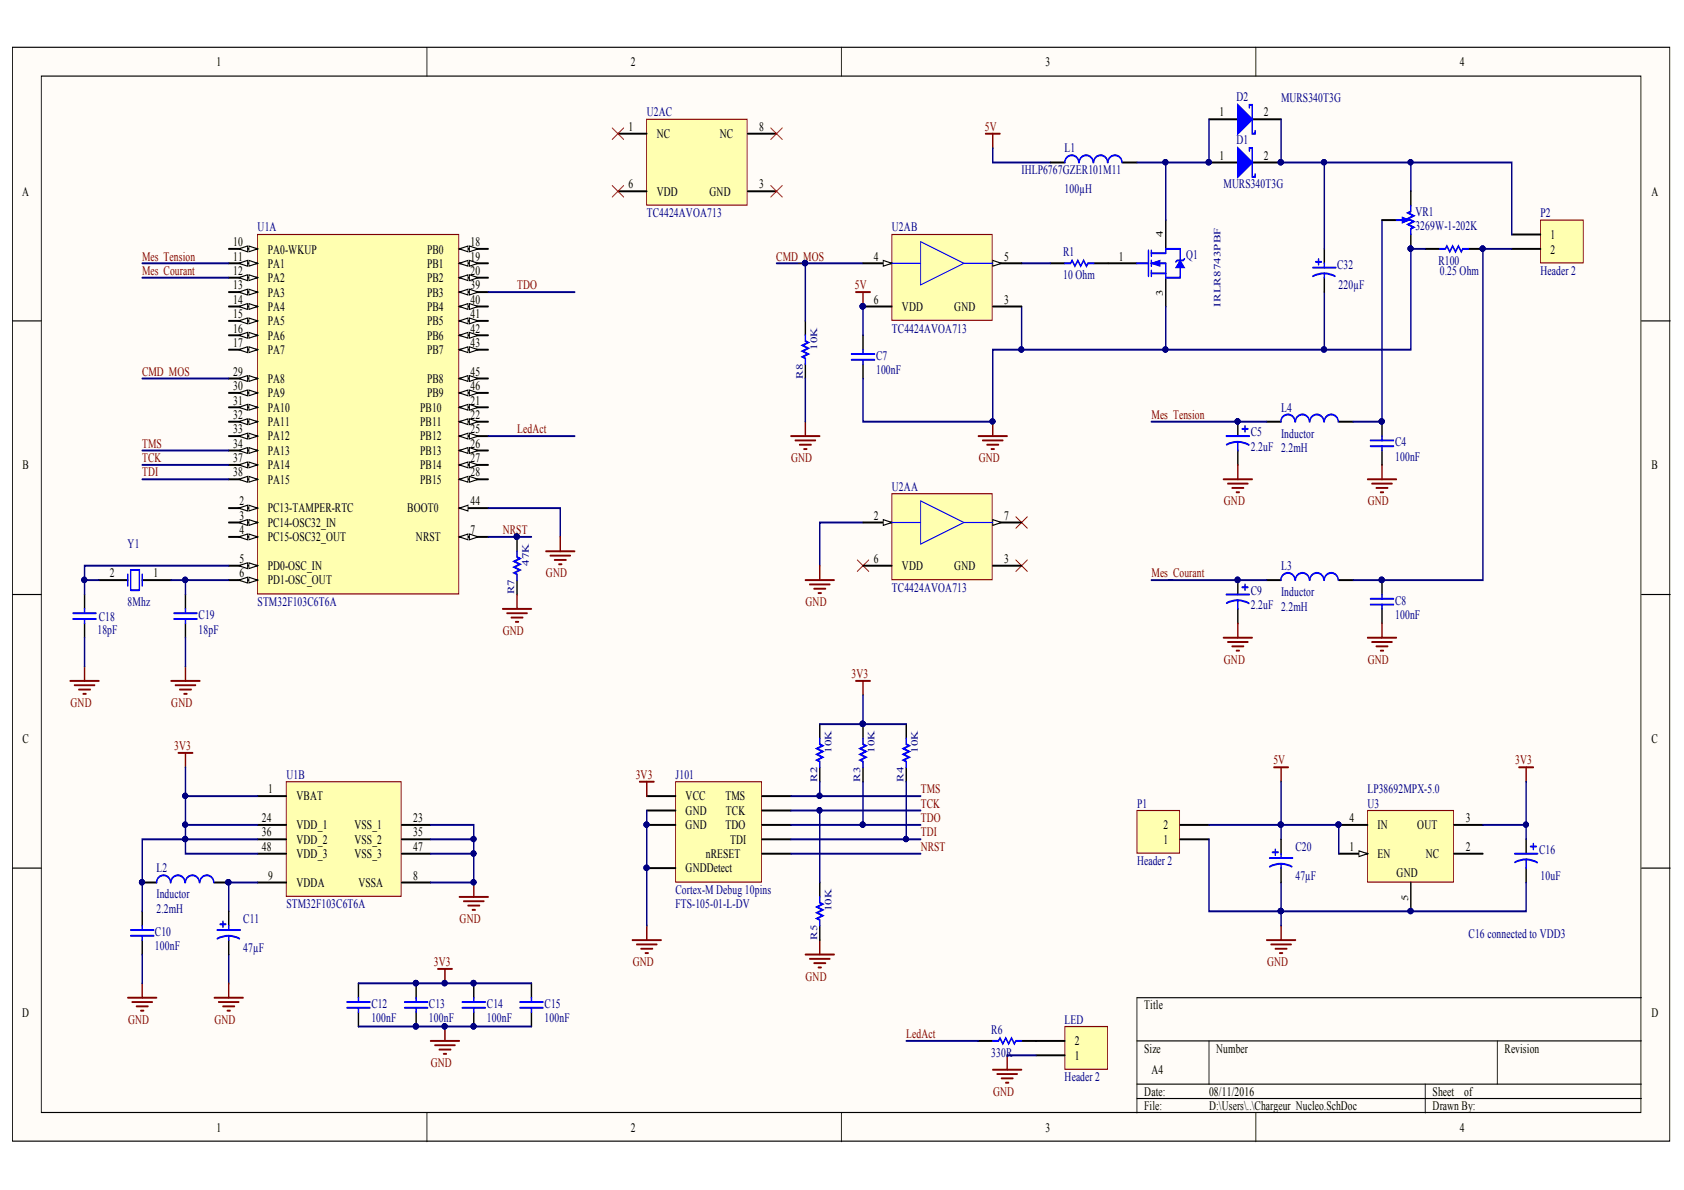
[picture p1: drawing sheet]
<svg xmlns="http://www.w3.org/2000/svg" width="297mm" height="210mm" viewBox="0 0 297 210" stroke-linecap="round" stroke-linejoin="round" font-family="sans-serif">
<defs><g id="words">
<g font-size="2.3">
<text x="38.2" y="11.7">1</text>
<text x="111.3" y="11.7">2</text>
<text x="184.4" y="11.7">3</text>
<text x="257.5" y="11.7">4</text>
<text x="110.9" y="23.1">1</text>
<text x="133.9" y="23.1">8</text>
<text x="215.1" y="20.5">1</text>
<text x="222.9" y="20.5">2</text>
<text x="115.9" y="24.3">NC</text>
<text x="126.9" y="24.3">NC</text>
<text x="215.1" y="28.1">1</text>
<text x="222.9" y="28.1">2</text>
<text x="3.9" y="34.5">A</text>
<text x="110.9" y="33.2">6</text>
<text x="115.9" y="34.5">VDD</text>
<text x="125.2" y="34.5">GND</text>
<text x="133.9" y="33.2">3</text>
<text x="291.3" y="34.5">A</text>
<text x="41.1" y="43.4">10</text>
<text x="41.1" y="46">11</text>
<text x="47.2" y="44.7">PA0-WKUP</text>
<text x="47.2" y="47.3">PA1</text>
<text x="75.3" y="44.7">PB0</text>
<text x="75.3" y="47.3">PB1</text>
<text x="83" y="43.4">18</text>
<text x="83" y="46">19</text>
<text x="154.1" y="46">4</text>
<text x="177.1" y="46">5</text>
<text x="197.4" y="46">1</text>
<text x="273.5" y="42.1">1</text>
<text x="273.5" y="44.7">2</text>
<text x="41.1" y="48.5">12</text>
<text x="41.1" y="51.1">13</text>
<text x="41.1" y="53.6">14</text>
<text x="47.2" y="49.8">PA2</text>
<text x="47.2" y="52.3">PA3</text>
<text x="75.3" y="49.8">PB2</text>
<text x="75.3" y="52.3">PB3</text>
<text x="83" y="48.5">20</text>
<text x="83" y="51.1">39</text>
<text x="83" y="53.6">40</text>
<text x="154.1" y="53.6">6</text>
<text x="177.1" y="53.6">3</text>
<text x="41.1" y="56.1">15</text>
<text x="41.1" y="58.7">16</text>
<text x="47.2" y="54.9">PA4</text>
<text x="47.2" y="57.4">PA5</text>
<text x="47.2" y="59.9">PA6</text>
<text x="75.3" y="54.9">PB4</text>
<text x="75.3" y="57.4">PB5</text>
<text x="75.3" y="59.9">PB6</text>
<text x="83" y="56.1">41</text>
<text x="83" y="58.7">42</text>
<text x="159.1" y="54.9">VDD</text>
<text x="168.3" y="54.9">GND</text>
<text x="41.1" y="61.2">17</text>
<text x="47.2" y="62.5">PA7</text>
<text x="75.3" y="62.5">PB7</text>
<text x="83" y="61.2">43</text>
<text x="41.1" y="66.3">29</text>
<text x="41.1" y="68.8">30</text>
<text x="41.1" y="71.4">31</text>
<text x="47.2" y="67.5">PA8</text>
<text x="47.2" y="70.1">PA9</text>
<text x="75.3" y="67.5">PB8</text>
<text x="75.3" y="70.1">PB9</text>
<text x="83" y="71.4">21</text>
<text x="83" y="66.3">45</text>
<text x="83" y="68.8">46</text>
<text x="41.1" y="73.9">32</text>
<text x="41.1" y="76.4">33</text>
<text x="47.2" y="72.6">PA10</text>
<text x="47.2" y="75.2">PA11</text>
<text x="47.2" y="77.7">PA12</text>
<text x="74.1" y="72.6">PB10</text>
<text x="74.1" y="75.2">PB11</text>
<text x="74.1" y="77.7">PB12</text>
<text x="83" y="73.9">22</text>
<text x="83" y="76.4">25</text>
<text x="4" y="82.8">B</text>
<text x="41.1" y="79">34</text>
<text x="41.1" y="81.5">37</text>
<text x="47.2" y="80.2">PA13</text>
<text x="47.2" y="82.8">PA14</text>
<text x="74.1" y="80.2">PB13</text>
<text x="74.1" y="82.8">PB14</text>
<text x="83" y="79">26</text>
<text x="83" y="81.5">27</text>
<text x="291.3" y="82.8">B</text>
<text x="41.1" y="84">38</text>
<text x="42.2" y="89.1">2</text>
<text x="47.2" y="85.3">PA15</text>
<text x="74.1" y="85.3">PB15</text>
<text x="83" y="84">28</text>
<text x="83" y="89.1">44</text>
<text x="42.2" y="91.6">3</text>
<text x="42.2" y="94.2">4</text>
<text x="47.2" y="90.4">PC13-TAMPER-RTC</text>
<text x="47.2" y="92.9">PC14-OSC32_IN</text>
<text x="47.2" y="95.4">PC15-OSC32_OUT</text>
<text x="71.8" y="90.4">BOOT0</text>
<text x="73.4" y="95.4">NRST</text>
<text x="83" y="94.2">7</text>
<text x="154.1" y="91.6">2</text>
<text x="177.1" y="91.6">7</text>
<text x="19.4" y="101.8">2</text>
<text x="27.1" y="101.8">1</text>
<text x="42.2" y="99.3">5</text>
<text x="42.2" y="101.8">6</text>
<text x="47.2" y="100.5">PD0-OSC_IN</text>
<text x="154.1" y="99.3">6</text>
<text x="159.1" y="100.5">VDD</text>
<text x="168.3" y="100.5">GND</text>
<text x="177.1" y="99.3">3</text>
<text x="47.2" y="103.1">PD1-OSC_OUT</text>
<text x="4" y="131">C</text>
<text x="291.3" y="131">C</text>
<text x="47.3" y="139.9">1</text>
<text x="52.3" y="141.2">VBAT</text>
<text x="120.9" y="141.2">VCC</text>
<text x="120.9" y="143.7">GND</text>
<text x="128" y="141.2">TMS</text>
<text x="128" y="143.7">TCK</text>
<text x="46.2" y="145">24</text>
<text x="46.2" y="147.5">36</text>
<text x="52.3" y="146.3">VDD_1</text>
<text x="52.3" y="148.8">VDD_2</text>
<text x="62.5" y="146.3">VSS_1</text>
<text x="62.5" y="148.8">VSS_2</text>
<text x="72.9" y="145">23</text>
<text x="72.9" y="147.5">35</text>
<text x="120.9" y="146.3">GND</text>
<text x="128" y="146.3">TDO</text>
<text x="128.8" y="148.8">TDI</text>
<text x="205.2" y="148.8">1</text>
<text x="205.2" y="146.3">2</text>
<text x="238.1" y="145">4</text>
<text x="243" y="146.3">IN</text>
<text x="250" y="146.3">OUT</text>
<text x="258.5" y="145">3</text>
<text x="46.2" y="150.1">48</text>
<text x="47.3" y="155.1">9</text>
<text x="52.3" y="151.3">VDD_3</text>
<text x="62.5" y="151.3">VSS_3</text>
<text x="72.9" y="155.1">8</text>
<text x="72.9" y="150.1">47</text>
<text x="120.9" y="153.9">GNDDetect</text>
<text x="124.5" y="151.3">nRESET</text>
<text x="238.1" y="150.1">1</text>
<text x="243" y="151.3">EN</text>
<text x="246.4" y="154.6">GND</text>
<text x="251.5" y="151.3">NC</text>
<text x="258.5" y="150.1">2</text>
<text x="52.3" y="156.4">VDDA</text>
<text x="63.2" y="156.4">VSSA</text>
<text x="3.9" y="179.3">D</text>
<text x="201.8" y="178.1">Title</text>
<text x="291.3" y="179.3">D</text>
<text x="189.6" y="184.4">2</text>
<text x="201.8" y="185.7">Size</text>
<text x="214.5" y="185.7">Number</text>
<text x="265.4" y="185.7">Revision</text>
<text x="189.6" y="186.9">1</text>
<text x="203.1" y="189.5">A4</text>
<text x="201.8" y="193.3">Date:</text>
<text x="201.8" y="195.8">File:</text>
<text x="213.3" y="193.3">08/11/2016</text>
<text x="213.3" y="195.8">D:\Users\..\Chargeur_Nucleo.SchDoc</text>
<text x="252.7" y="193.3">Sheet</text>
<text x="252.7" y="195.8">Drawn By:</text>
<text x="258.3" y="193.3">of</text>
<text x="38.2" y="199.6">1</text>
<text x="111.3" y="199.6">2</text>
<text x="184.4" y="199.6">3</text>
<text x="257.5" y="199.6">4</text>
</g>
<g font-size="2.3" fill="#000080">
<text x="218.1" y="17.7">D2</text>
<text x="226" y="18">MURS340T3G</text>
<text x="114.1" y="20.5">U2AC</text>
<text x="187.8" y="26.9">L1</text>
<text x="218.1" y="25.4">D1</text>
<text x="180.2" y="30.7">IHLP6767GZER101M11</text>
<text x="187.8" y="34">100µH</text>
<text x="215.8" y="33.2">MURS340T3G</text>
<text x="45.4" y="40.8">U1A</text>
<text x="114.1" y="38.3">TC4424AVOA713</text>
<text x="157.3" y="40.8">U2AB</text>
<text x="249.7" y="38">VR1</text>
<text x="249.7" y="40.6">3269W-1-202K</text>
<text x="271.7" y="38.3">P2</text>
<text x="187.5" y="45.2">R1</text>
<text x="209.2" y="45.7">Q1</text>
<text x="235.9" y="47.5">C32</text>
<text x="253.7" y="46.7">R100</text>
<text x="187.5" y="49.3">10 Ohm</text>
<text x="236.1" y="51.1">220µF</text>
<text x="254" y="48.5">0.25 Ohm</text>
<text x="271.7" y="48.5">Header 2</text>
<text x="157.3" y="58.7">TC4424AVOA713</text>
<text x="154.5" y="63.5">C7</text>
<text x="154.5" y="66">100nF</text>
<text x="220.6" y="76.9">C5</text>
<text x="226" y="72.6">L4</text>
<text x="226" y="77.2">Inductor</text>
<text x="220.6" y="79.5">2.2uF 2.2mH</text>
<text x="246.1" y="81.2">100nF</text>
<text x="246.1" y="78.7">C4</text>
<text x="157.3" y="86.6">U2AA</text>
<text x="22.5" y="96.7">Y1</text>
<text x="226" y="100.5">L3</text>
<text x="22.5" y="106.9">8Mhz</text>
<text x="45.4" y="106.9">STM32F103C6T6A</text>
<text x="157.3" y="104.4">TC4424AVOA713</text>
<text x="220.6" y="107.5">2.2uF 2.2mH</text>
<text x="220.6" y="104.9">C9</text>
<text x="226" y="105.2">Inductor</text>
<text x="246.1" y="106.7">C8</text>
<text x="17.2" y="111.8">18pF</text>
<text x="17.4" y="109.5">C18</text>
<text x="35" y="111.8">18pF</text>
<text x="35" y="109.2">C19</text>
<text x="246.1" y="109.2">100nF</text>
<text x="50.5" y="137.4">U1B</text>
<text x="119.2" y="137.4">J101</text>
<text x="200.6" y="142.5">P1</text>
<text x="241.2" y="142.5">U3</text>
<text x="241.2" y="139.9">LP38692MPX-5.0</text>
<text x="27.6" y="153.9">L2</text>
<text x="200.6" y="152.6">Header 2</text>
<text x="228.5" y="155.1">47µF</text>
<text x="228.5" y="150.1">C20</text>
<text x="271.5" y="150.6">C16</text>
<text x="271.7" y="155.1">10uF</text>
<text x="27.6" y="161">2.2mH</text>
<text x="27.6" y="158.4">Inductor</text>
<text x="50.5" y="160.2">STM32F103C6T6A</text>
<text x="119.2" y="160.2">FTS-105-01-L-DV</text>
<text x="119.2" y="157.7">Cortex-M Debug 10pins</text>
<text x="27.3" y="167.7">100nF</text>
<text x="27.3" y="165.1">C10</text>
<text x="42.9" y="167.9">47µF</text>
<text x="42.9" y="162.7">C11</text>
<text x="259" y="165.4">C16 connected to VDD3</text>
<text x="65.5" y="177.8">C12</text>
<text x="75.7" y="177.8">C13</text>
<text x="85.9" y="177.8">C14</text>
<text x="96.1" y="177.8">C15</text>
<text x="65.5" y="180.3">100nF</text>
<text x="75.7" y="180.3">100nF</text>
<text x="85.9" y="180.3">100nF</text>
<text x="96.1" y="180.3">100nF</text>
<text x="174.8" y="182.4">R6</text>
<text x="187.8" y="180.6">LED</text>
<text x="174.8" y="186.4">330R</text>
<text x="187.8" y="190.7">Header 2</text>
</g>
<g font-size="2.3" fill="#800000">
<text x="173.7" y="23.1">5V</text>
<text x="25" y="46">Mes_Tension</text>
<text x="136.9" y="46">CMD_MOS</text>
<text x="25" y="48.5">Mes_Courant</text>
<text x="91.2" y="51.1">TDO</text>
<text x="150.8" y="51.1">5V</text>
<text x="25" y="66.3">CMD_MOS</text>
<text x="91.2" y="76.4">LedAct</text>
<text x="203.1" y="73.9">Mes_Tension</text>
<text x="25" y="79">TMS</text>
<text x="25" y="81.5">TCK</text>
<text x="139.6" y="81.5">GND</text>
<text x="172.6" y="81.5">GND</text>
<text x="25" y="84">TDI</text>
<text x="215.9" y="89.1">GND</text>
<text x="241.3" y="89.1">GND</text>
<text x="88.7" y="94.2">NRST</text>
<text x="96.3" y="101.8">GND</text>
<text x="203.1" y="101.8">Mes_Courant</text>
<text x="142.1" y="106.9">GND</text>
<text x="88.7" y="112">GND</text>
<text x="150.2" y="119.6">3V3</text>
<text x="215.9" y="117.1">GND</text>
<text x="241.3" y="117.1">GND</text>
<text x="12.4" y="124.7">GND</text>
<text x="30.2" y="124.7">GND</text>
<text x="30.7" y="132.3">3V3</text>
<text x="112.1" y="137.4">3V3</text>
<text x="224.6" y="134.8">5V</text>
<text x="267.3" y="134.8">3V3</text>
<text x="162.4" y="139.9">TMS</text>
<text x="162.4" y="142.5">TCK</text>
<text x="162.4" y="145">TDO</text>
<text x="162.4" y="147.5">TDI</text>
<text x="162.4" y="150.1">NRST</text>
<text x="81.1" y="162.7">GND</text>
<text x="76.5" y="170.4">3V3</text>
<text x="111.6" y="170.4">GND</text>
<text x="142.1" y="173">GND</text>
<text x="223.5" y="170.4">GND</text>
<text x="22.6" y="180.6">GND</text>
<text x="37.8" y="180.6">GND</text>
<text x="159.9" y="183.1">LedAct</text>
<text x="76" y="188.2">GND</text>
<text x="175.2" y="193.3">GND</text>
</g>
<g font-size="1.7">
<text x="205.1" y="41.8" transform="rotate(-90 205.1 41.8)">4</text>
<text x="205.1" y="52.2" transform="rotate(-90 205.1 52.2)">3</text>
<text x="248.4" y="158.9" transform="rotate(-90 248.4 158.9)">5</text>
</g>
<g font-size="1.7" fill="#000080">
<text x="215.3" y="54.1" transform="rotate(-90 215.3 54.1)">IRLR8743PBF</text>
<text x="144.1" y="61.7" transform="rotate(-90 144.1 61.7)">10K</text>
<text x="141.6" y="66.8" transform="rotate(-90 141.6 66.8)">R8</text>
<text x="93.3" y="99.8" transform="rotate(-90 93.3 99.8)">47K</text>
<text x="90.7" y="104.8" transform="rotate(-90 90.7 104.8)">R7</text>
<text x="144.1" y="137.9" transform="rotate(-90 144.1 137.9)">R2</text>
<text x="146.7" y="132.8" transform="rotate(-90 146.7 132.8)">10K</text>
<text x="151.7" y="137.9" transform="rotate(-90 151.7 137.9)">R3</text>
<text x="154.3" y="132.8" transform="rotate(-90 154.3 132.8)">10K</text>
<text x="159.4" y="137.9" transform="rotate(-90 159.4 137.9)">R4</text>
<text x="161.9" y="132.8" transform="rotate(-90 161.9 132.8)">10K</text>
<text x="146.7" y="160.7" transform="rotate(-90 146.7 160.7)">10K</text>
<text x="144.1" y="165.8" transform="rotate(-90 144.1 165.8)">R5</text>
</g>
</g></defs>
<g fill="#fffcf8" stroke="#000" stroke-width=".18">
<path d="M2.2 8.3h292.3v193h-292.3z"/>
<path d="M7.3 13.4h282.1v182.8h-282.1z"/>
</g>
<g fill="none" stroke="#000" stroke-width=".18">
<path d="M75.3 8.3v5.1M148.4 8.3v5.1M221.5 8.3v5.1M2.2 56.6h5.1M289.5 56.6h5.1M2.2 104.9h5.1M289.5 104.9h5.1M2.2 153.1h5.1M289.5 153.1h5.1M289.5 176h-89v20.3M75.3 196.3v5.1M148.4 196.3v5.1"/>
<path d="M200.5 183.6h89M200.5 191.2h89M200.5 193.8h89M213.3 183.6v7.6M221.5 196.3v5.1M251.4 191.2v5.1M264.1 183.6v7.6"/>
</g>
<path d="M205.6 38.8v5.1M185.3 46.4h2.5M192.9 46.4h7.6M205.6 49v5.1M251.4 43.9h2.5M259 43.9h2.6" fill="none" stroke="#000" stroke-width=".3"/>
<path d="M187.8 46.4h1l.3-.5 .5 1.1 .5-1.1 .5 1.1 .5-1.1 .5 1.1 .3-.6h1M200.5 46.4h2.1M202.6 44.2v4.5M203.1 44.7h2.5v-.8h2.6v2M203.1 46.4h2.5v2.6h2.6v-1.8M203.1 48.2h2.5M203.1 44.2v1M203.1 45.9v1.1M203.1 47.7v1M208.9 45.7l-.2 .2h-1l-.3 .3M253.9 43.9h1.1l.2-.5 .5 1 .5-1 .5 1 .5-1 .6 1 .2-.5h1" fill="none" stroke="#00f" stroke-width=".3"/>
<g fill="#00f" stroke="#00f" stroke-width=".18">
<path d="M203.1 46.4l1.5-.5v1.1z"/>
<path d="M208.2 45.9l.7 1.3h-1.5z"/>
</g>
<circle cx="261.5" cy="43.9" r=".46" fill="#000080" stroke="#000080" stroke-width=".18"/>
<path d="M200.5 143h7.6v7.5h-7.6z" fill="#ffffb0" stroke="#800000" stroke-width=".18"/>
<path d="M208.2 148h5.1M208.2 145.5h5.1" fill="none" stroke="#000" stroke-width=".3"/>
<path d="M271.7 38.8h7.6v7.6h-7.6z" fill="#ffffb0" stroke="#800000" stroke-width=".18"/>
<path d="M185.3 28.7h2.5M198 28.7h2.5M213.3 28.7h5M220.9 28.7h5.1M152.2 59.1v2.6M266.7 41.4h5M266.7 43.9h5M152.2 64.2v2.6M218.3 74.4v2.5M218.3 79.5v2.5M243.8 74.4v2.5M243.8 79.5v2.5" fill="none" stroke="#000" stroke-width=".3"/>
<g fill="#000080" stroke="#000080" stroke-width=".18">
<circle cx="213.2" cy="28.6" r=".46"/>
<circle cx="225.9" cy="28.6" r=".46"/>
<circle cx="83.5" cy="155.6" r=".46"/>
<circle cx="225.9" cy="145.5" r=".46"/>
<circle cx="205.6" cy="61.6" r=".47"/>
<circle cx="205.6" cy="28.6" r=".46"/>
<circle cx="243.7" cy="74.3" r=".46"/>
<circle cx="218.3" cy="74.3" r=".46"/>
<circle cx="248.8" cy="28.6" r=".46"/>
<circle cx="142" cy="46.4" r=".47"/>
<circle cx="180.1" cy="61.6" r=".46"/>
<circle cx="152.2" cy="54" r=".47"/>
</g>
<path d="M218.3 26.1l2.6 2.6-2.6 2.5z" fill="#00f" stroke="#00f" stroke-width=".3"/>
<g fill="none" stroke="#00f" stroke-width=".3">
<path d="M190.3 28.7a1.22 1.22 0 0 0-1.3-1.3 1.22 1.22 0 0 0-1.2 1.3M192.8 28.7a1.22 1.22 0 0 0-1.2-1.3 1.22 1.22 0 0 0-1.2 1.3M195.4 28.7a1.22 1.22 0 0 0-1.3-1.3 1.22 1.22 0 0 0-1.2 1.3M197.9 28.7a1.23 1.23 0 0 0-1.2-1.3 1.23 1.23 0 0 0-1.3 1.3M220.4 26.6v-.5h.5v5.1h.5v-.5M150.2 62.4h4.1M150.2 63.5h4.1M152.2 61.7v.7M152.2 63.5v.7M216.3 76.9h4.1M218.3 77.9l.9 .1 1.1 .5M218.3 77.9l-1.2 .2-.7 .3"/>
<path d="M218.3 77.9v1.6M219.1 75.7h1M219.6 75.1v1.1M241.7 77.7h4.1M241.7 78.7h4.1M243.8 76.9v.8M243.8 78.7v.8"/>
</g>
<g fill="none" stroke="#800000" stroke-width=".3">
<path d="M173.8 23.6h2.6M175.1 23.6v2.5M151 51.5h2.5M152.2 51.5v2.6M241.2 84.5h5.1M242 85.3h3.5M242.8 86.1h2M243.5 86.8h.5M243.8 82v2.5M224.7 135.3h2.5M226 135.3v2.6M81 158.2h5.1"/>
<path d="M81.8 159h3.6M82.6 159.7h2M83.6 155.7v2.5M83.3 160.5h.5M223.4 165.8h5.1M224.2 166.6h3.5M225 167.4h2M225.7 168.1h.5M226 163.3v2.5"/>
</g>
<path d="M175.1 26.1v2.6h10.2M205.6 28.7v10.1M248.9 28.7v5M137 46.4h15.2M152.2 54.1v5M180.2 46.4h5.1M180.2 54.1v7.6M205.6 54.1v7.6M226 137.9v7.6h-12.7" fill="none" stroke="#000080" stroke-width=".3"/>
<path d="M45.4 41.4h35.5v63.4h-35.5z" fill="#ffffb0" stroke="#800000" stroke-width=".18"/>
<path d="M40.3 89.6h5.1" fill="none" stroke="#000" stroke-width=".3"/>
<g fill="#fffcf8" stroke="#000" stroke-width=".18">
<path d="M43.9 89.1l1.5 .5-1.5 .5z"/>
<path d="M42.1 89.6l1.5-.5v1z"/>
</g>
<path d="M40.3 92.2h5.1" fill="none" stroke="#000" stroke-width=".3"/>
<g fill="#fffcf8" stroke="#000" stroke-width=".18">
<path d="M43.9 91.7l1.5 .5-1.5 .5z"/>
<path d="M42.1 92.2l1.5-.5v1z"/>
</g>
<path d="M40.3 94.7h5.1" fill="none" stroke="#000" stroke-width=".3"/>
<g fill="#fffcf8" stroke="#000" stroke-width=".18">
<path d="M43.9 94.2l1.5 .5-1.5 .5z"/>
<path d="M42.1 94.7l1.5-.5v1z"/>
</g>
<path d="M40.3 99.8h5.1" fill="none" stroke="#000" stroke-width=".3"/>
<g fill="#fffcf8" stroke="#000" stroke-width=".18">
<path d="M43.9 99.3l1.5 .5-1.5 .5z"/>
<path d="M42.1 99.8l1.5-.5v1z"/>
</g>
<path d="M40.3 102.3h5.1" fill="none" stroke="#000" stroke-width=".3"/>
<g fill="#fffcf8" stroke="#000" stroke-width=".18">
<path d="M43.9 101.8l1.5 .5-1.5 .5z"/>
<path d="M42.1 102.3l1.5-.5v1z"/>
</g>
<path d="M81 94.7h5.1" fill="none" stroke="#000" stroke-width=".3"/>
<g fill="#fffcf8" stroke="#000" stroke-width=".18">
<path d="M81 94.7l1.6-.5v1z"/>
<path d="M82.8 94.2l1.5 .5-1.5 .5z"/>
</g>
<path d="M40.3 43.9h5.1" fill="none" stroke="#000" stroke-width=".3"/>
<g fill="#fffcf8" stroke="#000" stroke-width=".18">
<path d="M43.9 43.4l1.5 .5-1.5 .5z"/>
<path d="M42.1 43.9l1.5-.5v1z"/>
</g>
<path d="M40.3 46.4h5.1" fill="none" stroke="#000" stroke-width=".3"/>
<g fill="#fffcf8" stroke="#000" stroke-width=".18">
<path d="M43.9 45.9l1.5 .5-1.5 .6z"/>
<path d="M42.1 46.4l1.5-.5v1.1z"/>
</g>
<path d="M40.3 49h5.1" fill="none" stroke="#000" stroke-width=".3"/>
<g fill="#fffcf8" stroke="#000" stroke-width=".18">
<path d="M43.9 48.5l1.5 .5-1.5 .5z"/>
<path d="M42.1 49l1.5-.5v1z"/>
</g>
<path d="M40.3 51.5h5.1" fill="none" stroke="#000" stroke-width=".3"/>
<g fill="#fffcf8" stroke="#000" stroke-width=".18">
<path d="M43.9 51l1.5 .5-1.5 .5z"/>
<path d="M42.1 51.5l1.5-.5v1z"/>
</g>
<path d="M40.3 54.1h5.1" fill="none" stroke="#000" stroke-width=".3"/>
<g fill="#fffcf8" stroke="#000" stroke-width=".18">
<path d="M43.9 53.6l1.5 .5-1.5 .5z"/>
<path d="M42.1 54.1l1.5-.5v1z"/>
</g>
<path d="M40.3 56.6h5.1" fill="none" stroke="#000" stroke-width=".3"/>
<g fill="#fffcf8" stroke="#000" stroke-width=".18">
<path d="M43.9 56.1l1.5 .5-1.5 .5z"/>
<path d="M42.1 56.6l1.5-.5v1z"/>
</g>
<path d="M40.3 59.1h5.1" fill="none" stroke="#000" stroke-width=".3"/>
<g fill="#fffcf8" stroke="#000" stroke-width=".18">
<path d="M43.9 58.6l1.5 .5-1.5 .6z"/>
<path d="M42.1 59.1l1.5-.5v1.1z"/>
</g>
<path d="M40.3 61.7h5.1" fill="none" stroke="#000" stroke-width=".3"/>
<g fill="#fffcf8" stroke="#000" stroke-width=".18">
<path d="M43.9 61.2l1.5 .5-1.5 .5z"/>
<path d="M42.1 61.7l1.5-.5v1z"/>
</g>
<path d="M81 43.9h5.1" fill="none" stroke="#000" stroke-width=".3"/>
<g fill="#fffcf8" stroke="#000" stroke-width=".18">
<path d="M81 43.9l1.6-.5v1z"/>
<path d="M82.8 43.4l1.5 .5-1.5 .5z"/>
</g>
<path d="M81 46.4h5.1" fill="none" stroke="#000" stroke-width=".3"/>
<g fill="#fffcf8" stroke="#000" stroke-width=".18">
<path d="M81 46.4l1.6-.5v1.1z"/>
<path d="M82.8 45.9l1.5 .5-1.5 .6z"/>
</g>
<path d="M81 49h5.1" fill="none" stroke="#000" stroke-width=".3"/>
<g fill="#fffcf8" stroke="#000" stroke-width=".18">
<path d="M81 49l1.6-.5v1z"/>
<path d="M82.8 48.5l1.5 .5-1.5 .5z"/>
</g>
<path d="M81 71.8h5.1" fill="none" stroke="#000" stroke-width=".3"/>
<g fill="#fffcf8" stroke="#000" stroke-width=".18">
<path d="M81 71.8l1.6-.5v1.1z"/>
<path d="M82.8 71.3l1.5 .5-1.5 .6z"/>
</g>
<path d="M81 74.4h5.1" fill="none" stroke="#000" stroke-width=".3"/>
<g fill="#fffcf8" stroke="#000" stroke-width=".18">
<path d="M81 74.4l1.6-.5v1z"/>
<path d="M82.8 73.9l1.5 .5-1.5 .5z"/>
</g>
<path d="M81 76.9h5.1" fill="none" stroke="#000" stroke-width=".3"/>
<g fill="#fffcf8" stroke="#000" stroke-width=".18">
<path d="M81 76.9l1.6-.5v1z"/>
<path d="M82.8 76.4l1.5 .5-1.5 .5z"/>
</g>
<path d="M81 79.5h5.1" fill="none" stroke="#000" stroke-width=".3"/>
<g fill="#fffcf8" stroke="#000" stroke-width=".18">
<path d="M81 79.5l1.6-.5v1z"/>
<path d="M82.8 79l1.5 .5-1.5 .5z"/>
</g>
<path d="M81 82h5.1" fill="none" stroke="#000" stroke-width=".3"/>
<g fill="#fffcf8" stroke="#000" stroke-width=".18">
<path d="M81 82l1.6-.5v1z"/>
<path d="M82.8 81.5l1.5 .5-1.5 .5z"/>
</g>
<path d="M81 84.5h5.1" fill="none" stroke="#000" stroke-width=".3"/>
<g fill="#fffcf8" stroke="#000" stroke-width=".18">
<path d="M81 84.5l1.6-.5v1.1z"/>
<path d="M82.8 84l1.5 .5-1.5 .6z"/>
</g>
<path d="M40.3 66.8h5.1" fill="none" stroke="#000" stroke-width=".3"/>
<g fill="#fffcf8" stroke="#000" stroke-width=".18">
<path d="M43.9 66.3l1.5 .5-1.5 .5z"/>
<path d="M42.1 66.8l1.5-.5v1z"/>
</g>
<path d="M40.3 69.3h5.1" fill="none" stroke="#000" stroke-width=".3"/>
<g fill="#fffcf8" stroke="#000" stroke-width=".18">
<path d="M43.9 68.8l1.5 .5-1.5 .5z"/>
<path d="M42.1 69.3l1.5-.5v1z"/>
</g>
<path d="M40.3 71.8h5.1" fill="none" stroke="#000" stroke-width=".3"/>
<g fill="#fffcf8" stroke="#000" stroke-width=".18">
<path d="M43.9 71.3l1.5 .5-1.5 .6z"/>
<path d="M42.1 71.8l1.5-.5v1.1z"/>
</g>
<path d="M40.3 74.4h5.1" fill="none" stroke="#000" stroke-width=".3"/>
<g fill="#fffcf8" stroke="#000" stroke-width=".18">
<path d="M43.9 73.9l1.5 .5-1.5 .5z"/>
<path d="M42.1 74.4l1.5-.5v1z"/>
</g>
<path d="M40.3 76.9h5.1" fill="none" stroke="#000" stroke-width=".3"/>
<g fill="#fffcf8" stroke="#000" stroke-width=".18">
<path d="M43.9 76.4l1.5 .5-1.5 .5z"/>
<path d="M42.1 76.9l1.5-.5v1z"/>
</g>
<path d="M40.3 79.5h5.1" fill="none" stroke="#000" stroke-width=".3"/>
<g fill="#fffcf8" stroke="#000" stroke-width=".18">
<path d="M43.9 79l1.5 .5-1.5 .5z"/>
<path d="M42.1 79.5l1.5-.5v1z"/>
</g>
<path d="M40.3 82h5.1" fill="none" stroke="#000" stroke-width=".3"/>
<g fill="#fffcf8" stroke="#000" stroke-width=".18">
<path d="M43.9 81.5l1.5 .5-1.5 .5z"/>
<path d="M42.1 82l1.5-.5v1z"/>
</g>
<path d="M40.3 84.5h5.1" fill="none" stroke="#000" stroke-width=".3"/>
<g fill="#fffcf8" stroke="#000" stroke-width=".18">
<path d="M43.9 84l1.5 .5-1.5 .6z"/>
<path d="M42.1 84.5l1.5-.5v1.1z"/>
</g>
<path d="M81 51.5h5.1" fill="none" stroke="#000" stroke-width=".3"/>
<g fill="#fffcf8" stroke="#000" stroke-width=".18">
<path d="M81 51.5l1.6-.5v1z"/>
<path d="M82.8 51l1.5 .5-1.5 .5z"/>
</g>
<path d="M81 54.1h5.1" fill="none" stroke="#000" stroke-width=".3"/>
<g fill="#fffcf8" stroke="#000" stroke-width=".18">
<path d="M81 54.1l1.6-.5v1z"/>
<path d="M82.8 53.6l1.5 .5-1.5 .5z"/>
</g>
<path d="M81 56.6h5.1" fill="none" stroke="#000" stroke-width=".3"/>
<g fill="#fffcf8" stroke="#000" stroke-width=".18">
<path d="M81 56.6l1.6-.5v1z"/>
<path d="M82.8 56.1l1.5 .5-1.5 .5z"/>
</g>
<path d="M81 59.1h5.1" fill="none" stroke="#000" stroke-width=".3"/>
<g fill="#fffcf8" stroke="#000" stroke-width=".18">
<path d="M81 59.1l1.6-.5v1.1z"/>
<path d="M82.8 58.6l1.5 .5-1.5 .6z"/>
</g>
<path d="M81 61.7h5.1" fill="none" stroke="#000" stroke-width=".3"/>
<g fill="#fffcf8" stroke="#000" stroke-width=".18">
<path d="M81 61.7l1.6-.5v1z"/>
<path d="M82.8 61.2l1.5 .5-1.5 .5z"/>
</g>
<path d="M81 89.6h5.1" fill="none" stroke="#000" stroke-width=".3"/>
<path d="M81 89.6l1.6-.5v1z" fill="#fffcf8" stroke="#000" stroke-width=".18"/>
<path d="M81 66.8h5.1" fill="none" stroke="#000" stroke-width=".3"/>
<g fill="#fffcf8" stroke="#000" stroke-width=".18">
<path d="M81 66.8l1.6-.5v1z"/>
<path d="M82.8 66.3l1.5 .5-1.5 .5z"/>
</g>
<path d="M81 69.3h5.1" fill="none" stroke="#000" stroke-width=".3"/>
<g fill="#fffcf8" stroke="#000" stroke-width=".18">
<path d="M81 69.3l1.6-.5v1z"/>
<path d="M82.8 68.8l1.5 .5-1.5 .5z"/>
</g>
<path d="M50.5 137.9h20.3v20.2h-20.3z" fill="#ffffb0" stroke="#800000" stroke-width=".18"/>
<path d="M45.4 140.4h5.1M45.4 155.7h5.1M45.4 145.5h5.1M45.4 148h5.1M45.4 150.6h5.1M70.9 155.7h5M70.9 145.5h5M70.9 148h5M70.9 150.6h5" fill="none" stroke="#000" stroke-width=".3"/>
<path d="M25.1 46.4h15.2M25.1 49h15.2M25.1 66.8h15.2M86.1 89.6h12.7v5.1M32.7 148h12.7M32.7 145.5h12.7M32.7 140.4h12.7M75.9 150.6h7.7M75.9 148h7.7" fill="none" stroke="#000080" stroke-width=".3"/>
<g fill="#000080" stroke="#000080" stroke-width=".18">
<circle cx="83.5" cy="150.5" r=".46"/>
<circle cx="83.5" cy="148" r=".46"/>
<circle cx="32.7" cy="148" r=".46"/>
<circle cx="32.7" cy="145.5" r=".46"/>
<circle cx="32.7" cy="140.4" r=".46"/>
</g>
<path d="M96.3 97.2h5.1M97 98h3.6M97.8 98.8h2M98.6 99.5h.5M98.8 94.7v2.5M31.4 132.8h2.6M32.7 132.8v2.5" fill="none" stroke="#800000" stroke-width=".3"/>
<path d="M119.2 137.9h15.1v17.7h-15.1z" fill="#ffffb0" stroke="#800000" stroke-width=".18"/>
<g fill="none" stroke="#000" stroke-width=".3">
<path d="M223.4 74.4h2.6M236.1 74.4h2.6M218.3 102.3v2.6M218.3 107.4v2.5M223.4 102.3h2.6M236.1 102.3h2.6M243.8 102.3v2.6M243.8 107.4v2.5M144.6 127.7v2.6M144.6 135.3v2.6M152.2 127.7v2.6M152.2 135.3v2.6"/>
<path d="M159.9 127.7v2.6M159.9 135.3v2.6M25.1 155.7h2.5M37.8 155.7h2.5M114.1 140.4h5.1M114.1 143h5.1M114.1 145.5h5.1M114.1 153.1h5.1M134.4 140.4h5.1M134.4 143h5.1M134.4 145.5h5.1M134.4 148h5.1"/>
<path d="M134.4 150.6h5.1M144.6 155.7v2.5M269.2 148v2.6M269.2 153.1v2.6M25.1 160.7v2.6M25.1 165.8v2.6M63.2 173.4v2.6M63.2 178.5v2.6M73.4 173.4v2.6M73.4 178.5v2.6M83.6 173.4v2.6M83.6 178.5v2.6"/>
<path d="M93.7 173.4v2.6M93.7 178.5v2.6M144.6 163.3v2.5"/>
</g>
<g fill="#000080" stroke="#000080" stroke-width=".18">
<circle cx="114" cy="145.5" r=".46"/>
<circle cx="114" cy="153.1" r=".46"/>
<circle cx="25" cy="155.6" r=".46"/>
<circle cx="40.3" cy="155.6" r=".46"/>
<circle cx="243.7" cy="74.3" r=".46"/>
<circle cx="218.3" cy="74.3" r=".46"/>
<circle cx="243.7" cy="102.3" r=".47"/>
<circle cx="218.3" cy="102.3" r=".46"/>
<circle cx="261.5" cy="43.9" r=".46"/>
<circle cx="83.5" cy="155.6" r=".46"/>
<circle cx="83.5" cy="150.5" r=".46"/>
<circle cx="83.5" cy="148" r=".46"/>
<circle cx="32.7" cy="140.4" r=".46"/>
<circle cx="32.7" cy="145.5" r=".46"/>
<circle cx="32.7" cy="148" r=".46"/>
<circle cx="152.2" cy="127.7" r=".46"/>
<circle cx="144.5" cy="140.4" r=".46"/>
<circle cx="144.5" cy="142.9" r=".46"/>
<circle cx="152.2" cy="145.5" r=".46"/>
<circle cx="159.8" cy="148" r=".46"/>
<circle cx="91.1" cy="94.7" r=".47"/>
<circle cx="78.4" cy="173.4" r=".47"/>
<circle cx="78.4" cy="181" r=".47"/>
<circle cx="73.3" cy="181" r=".46"/>
<circle cx="73.3" cy="173.4" r=".46"/>
<circle cx="83.5" cy="181" r=".46"/>
<circle cx="83.5" cy="173.4" r=".46"/>
</g>
<g fill="none" stroke="#00f" stroke-width=".3">
<path d="M228.4 74.4a1.23 1.23 0 0 0-1.2-1.3 1.23 1.23 0 0 0-1.3 1.3M231 74.4a1.22 1.22 0 0 0-1.3-1.3 1.22 1.22 0 0 0-1.2 1.3M233.5 74.4a1.22 1.22 0 0 0-1.2-1.3 1.22 1.22 0 0 0-1.2 1.3M236 74.4a1.22 1.22 0 0 0-1.2-1.3 1.22 1.22 0 0 0-1.2 1.3M216.3 104.9h4.1M218.3 105.9l1.3 .2 .7 .3M218.3 105.9l-1.2 .2-.7 .3M218.3 105.9v1.5M219.1 103.6h1M219.6 103.1v1M228.4 102.3a1.23 1.23 0 0 0-1.2-1.2 1.23 1.23 0 0 0-1.3 1.2M231 102.3a1.22 1.22 0 0 0-1.3-1.2 1.22 1.22 0 0 0-1.2 1.2"/>
<path d="M233.5 102.3a1.22 1.22 0 0 0-1.2-1.2 1.22 1.22 0 0 0-1.2 1.2M236 102.3a1.22 1.22 0 0 0-1.2-1.2 1.22 1.22 0 0 0-1.2 1.2M241.7 105.6h4.1M241.7 106.6h4.1M243.8 104.9v.7M243.8 106.6v.8M144.6 130.3v1l.5 .2-1 .5 1 .6-1 .5 1 .5-1 .5 .5 .2v1M152.2 130.3v1l.5 .2-1 .5 1 .6-1 .5 1 .5-1 .5 .5 .2v1M159.9 130.3v1l.5 .2-1.1 .5 1.1 .6-1.1 .5 1.1 .5-1.1 .5 .6 .2v1M30.1 155.7a1.22 1.22 0 0 0-1.3-1.3 1.22 1.22 0 0 0-1.2 1.3M32.6 155.7a1.23 1.23 0 0 0-1.2-1.3 1.23 1.23 0 0 0-1.3 1.3M35.2 155.7a1.22 1.22 0 0 0-1.3-1.3 1.22 1.22 0 0 0-1.2 1.3"/>
<path d="M37.7 155.7a1.22 1.22 0 0 0-1.2-1.3 1.22 1.22 0 0 0-1.2 1.3M144.6 158.2v1l.5 .3-1 .5 1 .5-1 .5 1 .5-1 .5 .5 .3v1M267.2 150.6h4M269.2 151.6l.8 .1 1.2 .4M269.2 151.6l-.8 .1-1.2 .4M269.2 151.6v1.5M270 149.3h1M270.5 148.8v1M23.1 164h4M23.1 165.1h4M25.1 163.3v.7M25.1 165.1v.7"/>
<path d="M61.2 176.7h4.1M61.2 177.8h4.1M63.2 176v.7M63.2 177.8v.7M71.4 176.7h4M71.4 177.8h4M73.4 176v.7M73.4 177.8v.7M81.5 176.7h4.1M81.5 177.8h4.1M83.6 176v.7M83.6 177.8v.7"/>
<path d="M91.7 176.7h4.1M91.7 177.8h4.1M93.7 176v.7M93.7 177.8v.7"/>
</g>
<g fill="none" stroke="#000080" stroke-width=".3">
<path d="M243.8 38.8v35.6h-5.1M86.1 51.5h15.3M266.7 43.9h-5.1v58.4h-22.9M25.1 79.5h15.2M203.1 74.4h20.3M25.1 82h15.2M25.1 84.5h15.2M86.1 94.7h7.6M203.1 102.3h20.3M32.7 135.3v15.3h12.7M144.6 137.9v2.5M152.2 122.6v5.1h-7.6"/>
<path d="M152.2 137.9v7.6M152.2 127.7h7.7M159.9 137.9v10.1M32.7 148h-7.6v12.7M45.4 155.7h-5.1v5M75.9 145.5h7.7v10.2h-7.7M114.1 143v20.3M139.5 140.4h22.9M139.5 143h22.9M139.5 145.5h22.9M139.5 148h22.9M139.5 150.6h22.9"/>
<path d="M144.6 143v12.7M25.1 168.4v5M40.3 168.4v5"/>
</g>
<g fill="none" stroke="#800000" stroke-width=".3">
<path d="M215.8 84.5h5.1M216.6 85.3h3.5M217.3 86.1h2.1M218.1 86.8h.5M218.3 82v2.5M215.8 112.5h5.1M216.6 113.2h3.5M217.3 114h2.1M218.1 114.8h.5M218.3 109.9v2.6M241.2 112.5h5.1M242 113.2h3.5"/>
<path d="M242.8 114h2M243.5 114.8h.5M243.8 109.9v2.6M112.8 137.9h2.6M114.1 137.9v2.5M151 120.1h2.5M152.2 120.1v2.5M22.5 176h5.1M23.3 176.7h3.6M24.1 177.5h2M24.8 178.3h.5M25.1 173.4v2.6"/>
<path d="M37.8 176h5.1M38.6 176.7h3.5M39.3 177.5h2.1M40.1 178.3h.5M40.3 173.4v2.6M77.2 170.9h2.6M78.5 170.9v2.5M111.5 165.8h5.1M112.3 166.6h3.6M113.1 167.4h2M113.8 168.1h.5M114.1 163.3v2.5"/>
<path d="M142.1 168.4h5M142.8 169.1h3.6M143.6 169.9h2M144.3 170.7h.6M144.6 165.8v2.6M75.9 183.6h5.1M76.7 184.4h3.6M77.5 185.1h2M78.2 185.9h.5M78.5 181.1v2.5"/>
</g>
<path d="M187.8 181.1h7.6v7.5h-7.6z" fill="#ffffb0" stroke="#800000" stroke-width=".18"/>
<path d="M14.9 104.9v2.5M14.9 109.9v2.6M17.5 102.3h5M25.1 102.3h5.1M32.7 104.9v2.5M32.7 109.9v2.6M172.6 183.6h2.5M180.2 183.6h7.6M182.7 186.1h5.1" fill="none" stroke="#000" stroke-width=".3"/>
<g fill="none" stroke="#800000" stroke-width=".3">
<path d="M14.9 117.6v2.5M32.7 117.6v2.5M12.4 120.1h5.1M13.1 120.9h3.6M13.9 121.6h2M14.7 122.4h.5M30.2 120.1h5.1M30.9 120.9h3.6M31.7 121.6h2M32.5 122.4h.5M175.1 188.7h5.1M175.9 189.4h3.5"/>
<path d="M176.6 190.2h2.1M177.4 191h.5M177.7 186.1v2.6"/>
</g>
<path d="M12.9 108.2h4M12.9 109.2h4M14.9 107.4v.8M14.9 109.2v.7M22.5 101.3v2M23.1 100.5h1.5v3.6h-1.5zM25.1 101.3v2M30.7 108.2h4M30.7 109.2h4M32.7 107.4v.8M32.7 109.2v.7M175.1 183.6h1l.3-.5 .5 1 .5-1 .5 1 .5-1 .5 1 .3-.5h1" fill="none" stroke="#00f" stroke-width=".3"/>
<path d="M86.1 76.9h15.3M40.3 99.8h-25.4v5.1M14.9 102.3h2.6M14.9 112.5v5.1M30.2 102.3h10.1M32.7 102.3v2.6M32.7 112.5v5.1M159.9 183.6h12.7M177.7 186.1h5" fill="none" stroke="#000080" stroke-width=".3"/>
<g fill="#000080" stroke="#000080" stroke-width=".18">
<circle cx="14.9" cy="102.3" r=".46"/>
<circle cx="32.7" cy="102.3" r=".46"/>
</g>
<path d="M241.2 143h15.2v12.6h-15.2z" fill="#ffffb0" stroke="#800000" stroke-width=".18"/>
<path d="M236.1 145.5h5.1M236.1 150.6h5.1M248.9 155.7v5M256.5 145.5h5.1" fill="none" stroke="#000" stroke-width=".3"/>
<g fill="#000080" stroke="#000080" stroke-width=".18">
<circle cx="236.1" cy="145.5" r=".46"/>
<circle cx="248.8" cy="160.7" r=".46"/>
</g>
<path d="M239.7 150.1l1.5 .5-1.5 .5z" fill="#fffcf8" stroke="#000" stroke-width=".18"/>
<path d="M243.8 38.8h2.5M248.9 33.7v2.6M248.9 41.4v2.5M256.5 150.6h5.1" fill="none" stroke="#000" stroke-width=".3"/>
<g fill="#000080" stroke="#000080" stroke-width=".18">
<circle cx="236.1" cy="145.5" r=".46"/>
<circle cx="248.8" cy="160.7" r=".46"/>
<circle cx="225.9" cy="145.5" r=".46"/>
<circle cx="225.9" cy="160.7" r=".46"/>
<circle cx="269.1" cy="145.5" r=".46"/>
<circle cx="248.8" cy="43.9" r=".46"/>
<circle cx="233.5" cy="61.6" r=".47"/>
<circle cx="175.1" cy="74.3" r=".46"/>
<circle cx="180.1" cy="61.6" r=".46"/>
<circle cx="205.6" cy="61.6" r=".47"/>
</g>
<path d="M233.6 51.5v10.2M251.4 43.9h-2.5v17.8h-73.8v12.7h-22.9v-7.6M152.2 92.2h-7.6v7.6M269.2 137.9v7.6h-7.6M213.3 148v12.7h12.7M226 148v-2.5h10.1v5.1M226 155.7v7.6" fill="none" stroke="#000080" stroke-width=".3"/>
<path d="M172.6 76.9h5.1M173.3 77.7h3.6M174.1 78.4h2M174.9 79.2h.5M175.1 74.4v2.5M144.6 99.8v2.5M142.1 102.3h5M142.8 103.1h3.6M143.6 103.8h2M144.3 104.6h.6M267.9 135.3h2.6M269.2 135.3v2.6" fill="none" stroke="#800000" stroke-width=".3"/>
<path d="M246.3 38.8h1M248.9 36.3v1l-.6 .3 1.1 .5-1.1 .5 1.1 .5-1.1 .5 1.1 .5-.5 .2v1.1" fill="none" stroke="#00f" stroke-width=".3"/>
<path d="M247.3 38.3l1.3 .5-1.3 .5z" fill="#00f" stroke="#00f" stroke-width=".18"/>
<path d="M151.2 98.8l2 2M153.2 98.8l-2 2M179.2 91.1l2 2.1M179.2 98.8l2 2M181.2 91.1l-2 2.1M181.2 98.8l-2 2" fill="none" stroke="#f00" stroke-width=".18"/>
<path d="M157.3 41.4h17.7v15.1h-17.7z" fill="#ffffb0" stroke="#800000" stroke-width=".18"/>
<path d="M152.2 46.4h5.1" fill="none" stroke="#000" stroke-width=".3"/>
<path d="M155.8 45.9l1.5 .5-1.5 .6z" fill="#fffcf8" stroke="#000" stroke-width=".18"/>
<path d="M175.1 46.4h5.1" fill="none" stroke="#000" stroke-width=".3"/>
<path d="M175.1 45.9l1.5 .5-1.5 .6z" fill="#fffcf8" stroke="#000" stroke-width=".18"/>
<path d="M157.3 46.4h5.1M162.4 42.6l7.6 3.8-7.6 3.9zM170 46.4h5.1" fill="none" stroke="#00f" stroke-width=".18"/>
<path d="M152.2 54.1h5.1M175.1 54.1h5.1" fill="none" stroke="#000" stroke-width=".3"/>
<circle cx="152.2" cy="54" r=".47" fill="#000080" stroke="#000080" stroke-width=".18"/>
<path d="M114.1 21h17.7v15.2h-17.7z" fill="#ffffb0" stroke="#800000" stroke-width=".18"/>
<path d="M109 23.6h5.1M109 33.7h5.1M131.9 23.6h5.1M131.9 33.7h5.1" fill="none" stroke="#000" stroke-width=".3"/>
<path d="M157.3 87.1h17.7v15.1h-17.7z" fill="#ffffb0" stroke="#800000" stroke-width=".18"/>
<path d="M152.2 92.2h5.1" fill="none" stroke="#000" stroke-width=".3"/>
<path d="M155.8 91.7l1.5 .5-1.5 .5z" fill="#fffcf8" stroke="#000" stroke-width=".18"/>
<path d="M175.1 92.2h5.1" fill="none" stroke="#000" stroke-width=".3"/>
<path d="M175.1 91.7l1.5 .5-1.5 .5z" fill="#fffcf8" stroke="#000" stroke-width=".18"/>
<path d="M157.3 92.2h5.1M162.4 88.4l7.6 3.8-7.6 3.8zM170 92.2h5.1" fill="none" stroke="#00f" stroke-width=".18"/>
<g fill="none" stroke="#000" stroke-width=".3">
<path d="M213.3 21h5M220.9 21h5.1M142.1 56.6v2.5M233.6 43.9v2.5M233.6 49v2.5M142.1 64.2v2.6M91.2 94.7v2.5M152.2 99.8h5.1M175.1 99.8h5.1M91.2 102.3v2.6M226 148v2.6M226 153.1v2.6"/>
<path d="M40.3 160.7v2.6M40.3 165.8v2.6"/>
</g>
<path d="M108 32.7l2 2.1M108 22.6l2 2M110 32.7l-2 2.1M110 22.6l-2 2M136 22.6l2 2M136 32.7l2 2.1M138 22.6l-2 2M138 32.7l-2 2.1" fill="none" stroke="#f00" stroke-width=".18"/>
<path d="M213.3 21v7.7h-12.8M226 21v7.7h40.7v12.7M233.6 28.7v15.2M142.1 46.4v10.2M142.1 66.8v7.6M269.2 155.7v5h-43.2M269.2 145.5v2.5M63.2 173.4h30.5M63.2 181.1h30.5" fill="none" stroke="#000080" stroke-width=".3"/>
<g fill="#000080" stroke="#000080" stroke-width=".18">
<circle cx="269.1" cy="145.5" r=".46"/>
<circle cx="248.8" cy="160.7" r=".46"/>
<circle cx="225.9" cy="160.7" r=".46"/>
<circle cx="83.5" cy="173.4" r=".46"/>
<circle cx="78.4" cy="173.4" r=".47"/>
<circle cx="73.3" cy="173.4" r=".46"/>
<circle cx="73.3" cy="181" r=".46"/>
<circle cx="78.4" cy="181" r=".47"/>
<circle cx="83.5" cy="181" r=".46"/>
<circle cx="91.1" cy="94.7" r=".47"/>
<circle cx="142" cy="46.4" r=".47"/>
<circle cx="213.2" cy="28.6" r=".46"/>
<circle cx="205.6" cy="28.6" r=".46"/>
<circle cx="225.9" cy="28.6" r=".46"/>
<circle cx="233.5" cy="28.6" r=".46"/>
<circle cx="248.8" cy="28.6" r=".46"/>
</g>
<g fill="none" stroke="#00f" stroke-width=".3">
<path d="M220.4 19v-.5h.5v5.1h.5v-.5M142.1 59.1v1.1l.5 .2-1.1 .5 1.1 .5-1.1 .5 1.1 .5-1.1 .6 .6 .2v1M231.6 47.2h4M232.1 46.2h1M232.6 45.7v1M233.6 48.2l.8 .1 1.1 .4M233.6 48.2l-.8 .1-1.2 .4M233.6 46.4v.8M233.6 48.2v.8M91.2 97.2v1.1l.5 .2-1 .5 1 .5-1 .5 1 .5-1 .6 .5 .2v1M223.9 151.3h4.1M224.4 150.3h1.1"/>
<path d="M225 149.8v1M226 152.4l.8 .1 1.1 .4M226 152.4h-.9l-1.2 .5M226 150.6v.7M226 152.4v.7M38.3 164h4.1M38.8 163h1M39.3 162.5v1M40.3 165.1l1.2 .2 .7 .3M40.3 165.1l-1.2 .1-.8 .4M40.3 163.3v.7M40.3 165.1v.7"/>
</g>
<path d="M139.5 76.9h5.1M140.3 77.7h3.5M141 78.4h2.1M141.8 79.2h.5M142.1 74.4v2.5M88.7 107.4h5M89.4 108.2h3.6M90.2 108.9h2M90.9 109.7h.6M91.2 104.9v2.5" fill="none" stroke="#800000" stroke-width=".3"/>
<path d="M218.3 18.5l2.6 2.5-2.6 2.6z" fill="#00f" stroke="#00f" stroke-width=".3"/>
<use href="#words"/>
</svg>
